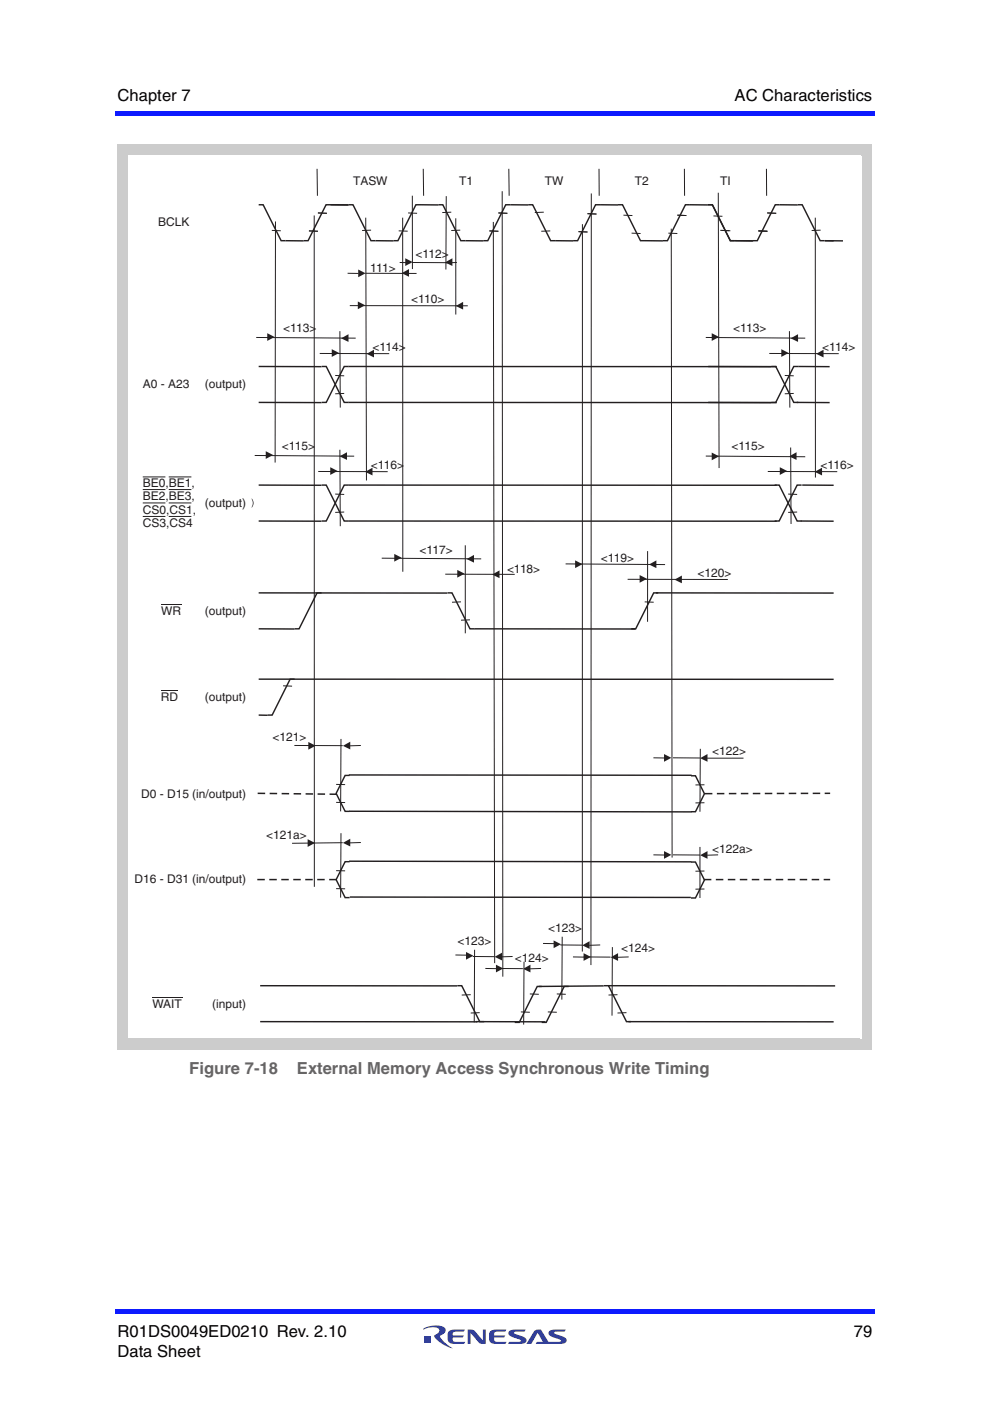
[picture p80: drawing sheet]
<svg xmlns="http://www.w3.org/2000/svg" width="210mm" height="297mm" viewBox="0 0 210 297" stroke-linecap="round" stroke-linejoin="round" font-family="sans-serif">
<defs><g id="words">
<g font-size="3.5">
<text x="24.9" y="21.4">Chapter 7</text>
<text x="155.7" y="21.4">AC Characteristics</text>
<text x="24.9" y="283.4">R01DS0049ED0210 Rev. 2.10</text>
<text x="24.9" y="287.6">Data Sheet</text>
<text x="181" y="283.4">79</text>
</g>
<g font-size="3.5" fill="#656565">
<text x="40.1" y="227.7">Figure 7-18</text>
<text x="63" y="227.7">External Memory Access Synchronous Write Timing</text>
</g>
<g font-size="2.5" fill="#231f20">
<text x="74.9" y="39.2">TASW</text>
<text x="97.4" y="39.2">T1</text>
<text x="115.5" y="39.2">TW</text>
<text x="134.6" y="39.2">T2</text>
<text x="152.7" y="39.2">TI</text>
<text x="33.5" y="47.8">BCLK</text>
<text x="78.5" y="57.7">111&gt;</text>
<text x="88.1" y="54.7">&lt;112&gt;</text>
<text x="87.2" y="64.3">&lt;110&gt;</text>
<text x="60" y="70.4">&lt;113&gt;</text>
<text x="155.4" y="70.4">&lt;113&gt;</text>
<text x="79" y="74.4">&lt;114&gt;</text>
<text x="174.3" y="74.4">&lt;114&gt;</text>
<text x="30.3" y="82.3">A0 - A23</text>
<text x="43.5" y="82.3">(output)</text>
<text x="59.8" y="95.4">&lt;115&gt;</text>
<text x="155.1" y="95.4">&lt;115&gt;</text>
<text x="78.7" y="99.5">&lt;116&gt;</text>
<text x="174" y="99.5">&lt;116&gt;</text>
<text x="30.3" y="103.2">BE0,BE1,</text>
<text x="30.3" y="106">BE2,BE3,</text>
<text x="43.5" y="107.5">(output)</text>
<text x="30.3" y="108.9">CS0,CS1,</text>
<text x="30.3" y="111.7">CS3,CS4</text>
<text x="88.9" y="117.4">&lt;117&gt;</text>
<text x="127.4" y="119.2">&lt;119&gt;</text>
<text x="107.5" y="121.4">&lt;118&gt;</text>
<text x="147.9" y="122.4">&lt;120&gt;</text>
<text x="34.2" y="130.4">WR</text>
<text x="43.5" y="130.3">(output)</text>
<text x="34.1" y="148.7">RD</text>
<text x="43.5" y="148.6">(output)</text>
<text x="57.8" y="157.1">&lt;121&gt;</text>
<text x="151" y="160.2">&lt;122&gt;</text>
<text x="29.9" y="169.2">D0 - D15 (in/output)</text>
<text x="56.4" y="177.9">&lt;121a&gt;</text>
<text x="151" y="180.8">&lt;122a&gt;</text>
<text x="28.5" y="187.3">D16 - D31 (in/output)</text>
<text x="116.2" y="197.6">&lt;123&gt;</text>
<text x="97" y="200.4">&lt;123&gt;</text>
<text x="131.7" y="201.9">&lt;124&gt;</text>
<text x="109.2" y="204">&lt;124&gt;</text>
<text x="32.3" y="213.7">WAIT</text>
<text x="45" y="213.6">(input)</text>
</g>
</g></defs>
<g fill="#323f99">
<path d="M99.2 281.9h.9l.5 .2 1.8 2.1v-2.3h.6v3l-1.3-.1-1.9-2.2v2.3h-.6z"/>
<path d="M95.1 282.3l.7-.4h2.8l-.3 .4-2 .1a.61 .61 0 0 0-.3 .7h2.4l-.4 .5h-2l.1 .8 2.5 .1-.3 .4a3.7 3.7 0 0 1-3.2-.3 2.55 2.55 0 0 1 0-2.3z"/>
<path d="M103.9 282.3l.7-.4h2.8l-.3 .4-2 .1a.61 .61 0 0 0-.3 .7h2.3l-.3 .5h-2l.1 .8 2.5 .1-.3 .4a3.7 3.7 0 0 1-3.2-.3 2.55 2.55 0 0 1 0-2.3z"/>
<path d="M108 282.2l.6-.3h2.8l-.2 .4-2.2 .2v.2l.5 .2a2.88 2.88 0 0 1 2.1 1.1 .73 .73 0 0 1-.8 .9h-3.1l.3-.4 2.4-.1v-.3l-.5-.2a2.87 2.87 0 0 1-2.1-1z"/>
<path d="M113.3 282.2a1.57 1.57 0 0 1 1.4-.3l1.6 2.6 2.6-.1v-.3l-.5-.2a2.87 2.87 0 0 1-2.1-1 .73 .73 0 0 1 .9-1h2.8l-.3 .4-2.2 .2v.2l.5 .2a2.88 2.88 0 0 1 2.1 1.1 .73 .73 0 0 1-.8 .9h-5.7l.2-.4h1.3l-1.1-1.9-1.3 2.3h-1.1z"/>
<path d="M90 283.4h1.4v1.4h-1.4z"/>
<path d="M89.8 281.7a4.9 4.9 0 0 1 4.5-.2 1.04 1.04 0 0 1-.8 1.6l-.2 .2a6 6 0 0 0 2.7 2.5 6.2 6.2 0 0 1-4-2.6l.2-.2a1.16 1.16 0 0 0 .9-1 2.36 2.36 0 0 0-2.8-.3l-.5 .2z"/>
</g>
<g fill="#0d1aff">
<path d="M24.4 277.5h.5v1.1h-.5z"/>
<path d="M24.9 277.5h160.6v1.1h-160.6z"/>
<path d="M185 23.5h.5v1.1h-.5z"/>
<path d="M24.4 23.5h160.6v1.1h-160.6z"/>
</g>
<path d="M24.9 30.6h160.1v191.9h-160.1z" fill="#ccc"/>
<g fill="#fff">
<path d="M27.4 33.1h155.1v186.9h-155.1z"/>
<path d="M27.4 32.9h155.2v.3h-155.2z"/>
<path d="M182.3 33.1h.3v187h-.3z"/>
<path d="M27.3 219.8h155.2v.3h-155.2z"/>
<path d="M27.3 32.9h.3v187.1h-.3z"/>
<path d="M28.5 35.8h152.9v181.5h-152.9z"/>
</g>
<path d="M54.8 102.8l13.4 .1M54.8 110.5h13.4M68.2 102.8h1l3.8 7.7h.9M73.9 110.5h90.8M73.9 102.8l90.8 .1M73.9 102.8h-.9l-3.8 7.7h-1M164.2 102.8h1l3.8 7.7h1M170 102.8h-1l-3.8 7.7h-.9M54.8 125.7h40M54.8 133.3l7.7 .1" fill="none" stroke="#231f20" stroke-width=".3"/>
<path d="M89.7 35.8l.1 5.7M107.9 35.8l.1 5.7M127 35.8v5.7M145.1 35.8v5.7M72.1 95.4v16.2M71.1 104.8h1.9M73 108.6h-1.9M167.1 104.8h1.9M169 108.6h-1.9M138.5 160.7h2.4M142.7 160.7h5.7" fill="none" stroke="#231f20" stroke-width=".21"/>
<path d="M140.8 159.9l1.5 .8-1.5 .8z" fill="#231f20"/>
<path d="M157.6 160.7h-7.7" fill="none" stroke="#231f20" stroke-width=".21"/>
<path d="M148.4 160.7l1.6-.8v1.6z" fill="#231f20"/>
<g fill="none" stroke="#231f20" stroke-width=".3">
<path d="M54.8 43.4h1l3.8 7.6h5.7l3.8-7.6 4.8 .1M73.9 43.4h.9l3.9 7.6 4.7 .1 1-.1 3.8-7.6 4.7 .1M92.9 43.4h1l3.8 7.6 4.8 .1 .9-.1 3.8-7.6 4.8 .1M112 43.4h.9l3.9 7.6 4.7 .1 1-.1 3.8-7.6 4.7 .1M131 43.4h1l3.8 7.6 4.8 .1 .9-.1 3.8-7.6 4.8 .1M150.1 43.4h.9l3.8 7.6 4.8 .1 1-.1 3.8-7.6 4.7 .1M169.1 43.4h1l3.8 7.6 2.9 .1M169.8 110.5h7M170.1 102.8l6.7 .1M68.2 125.7h-1l-3.8 7.6h-.9M94.9 125.7h.9l3.8 7.6h1M100.6 133.3l34.1 .1"/>
<path d="M139.1 125.7h37.7M139.5 125.7h-.9l-3.8 7.6h-1M54.8 151.6l2 .1M54.8 144h122M62.5 144h-1l-3.8 7.6h-.9M74 164.3l72.7 .1M74 172l72.6 .1M74.1 164.4h-.9l-1.9 3.8 1.9 3.8h.9M146.5 164.5h1l1.9 3.8-1.9 3.8h-1"/>
</g>
<g fill="none" stroke="#231f20" stroke-width=".21">
<path d="M67.2 35.8l.1 5.7M162.5 35.8v5.7M142.3 48.5l.2 133.3M98.7 115.6v18.7M97.7 127.6l-1.9 .1M99.6 131.4l-1.9 .1M136.7 127.6l1.9 .1M60 145.4l1.9 .1M72.3 156.7l-.1 15.3M148.5 158.8l-.1 13.3M71.3 166.3h1.9M71.3 170.1l1.9 .1"/>
<path d="M149.4 166.4h-1.9M149.4 170.2h-1.9"/>
</g>
<path d="M53.4 105.7a1.27 1.27 0 0 1 0 1.9 1.87 1.87 0 0 0 0-1.9z" fill-rule="evenodd" fill="#231f20"/>
<path d="M65.5 49h1.9M67.4 45.1l1.9 .1M95.7 45l-1.9 .1M96.6 46.3v20.4M97.6 48.8l-1.9 .1M133.9 49.4l1.9 .1M141.7 49.4l1.9 .1M143.6 45.6l1.9 .1M137.3 116.8v15M62.4 158.1h10.3" fill="none" stroke="#231f20" stroke-width=".21"/>
<path d="M70.1 43.4l3.8 .1" fill="none" stroke="#231f20" stroke-width=".3"/>
<path d="M71.5 168.4l-16.9-.2M149.5 168.3l26.5-.1" fill="none" stroke="#231f20" stroke-width=".32" stroke-dasharray="1.6 1" stroke-linecap="butt"/>
<path d="M65.4 157.3l1.5 .8-1.5 .8z" fill="#231f20"/>
<path d="M76.5 158.1h-2.3" fill="none" stroke="#231f20" stroke-width=".21"/>
<path d="M72.7 158.1l1.6-.8v1.6z" fill="#231f20"/>
<g fill="none" stroke="#231f20" stroke-width=".21">
<path d="M103.8 49h1.9M105.7 45.1l1.9 .1M122.7 49.1l1.9 .1M123.5 47.5v154.2M124.6 45.3l1.9 .1M125.4 41l-.1 163.6M160.8 49h1.9M162.7 45.1l1.9 .1M167.6 94.9l.1 16.2M99.8 210.9l-1.9 .1M101.7 214.7l-1.9 .1M121.5 202.9h2.3"/>
<path d="M123.7 202.9h5.7"/>
</g>
<path d="M55.2 209h41.7M55.2 216.6h46M96.9 209h1l3.8 7.6h1M100.9 216.6h14.7M120.6 209.1h-1l-3.8 7.7h-.9M129 209h48.1" fill="none" stroke="#231f20" stroke-width=".3"/>
<path d="M123.7 202.1l1.6 .8-1.6 .8z" fill="#231f20"/>
<path d="M133.3 202.9l-2.3 .1" fill="none" stroke="#231f20" stroke-width=".21"/>
<path d="M129.5 203l1.5-.9v1.6z" fill="#231f20"/>
<path d="M115.1 200l2.4 .1M118.8 200.3l4.6 .1" fill="none" stroke="#231f20" stroke-width=".21"/>
<path d="M117.4 199.4l1.5 .8-1.5 .8z" fill="#231f20"/>
<path d="M127.3 200.3l-2.4 .1" fill="none" stroke="#231f20" stroke-width=".21"/>
<path d="M123.4 200.4l1.6-.9v1.7z" fill="#231f20"/>
<path d="M128.1 209h.9l3.8 7.6h1" fill="none" stroke="#231f20" stroke-width=".3"/>
<path d="M104.6 47.1l.3 157.1M106.5 40.5l.1 166.6M119.2 198.6l-.1 13.3M102.9 205.3l2.3 .1M105.2 205.3l5.7 .1M116.1 214.5l2 .1M118.1 210.7l1.9 .1M129.8 200.8v14.5M130.9 210.9l-1.9 .1M132.8 214.7l-1.9 .1" fill="none" stroke="#231f20" stroke-width=".21"/>
<path d="M105.2 204.5l1.5 .8-1.5 .9z" fill="#231f20"/>
<path d="M114.7 205.3l-2.3 .1" fill="none" stroke="#231f20" stroke-width=".21"/>
<path d="M110.9 205.4l1.6-.9v1.7z" fill="#231f20"/>
<path d="M96.6 202.5h2.3M100.2 202.8h4.6" fill="none" stroke="#231f20" stroke-width=".21"/>
<path d="M98.8 201.8l1.6 .8-1.6 .9z" fill="#231f20"/>
<path d="M108.7 202.8l-2.3 .1" fill="none" stroke="#231f20" stroke-width=".21"/>
<path d="M104.9 202.9l1.5-.9v1.6z" fill="#231f20"/>
<path d="M77.5 46.2l.2 55.7M78.7 48.8l-1.9 .1M115.3 45l-1.9 .1M116.7 49h-1.9M152.3 40.9l.2 58.3M152.7 48.8l1.9 .1M74.2 64.8h25M100.6 201.4l-.1 15.4M110.4 214.5l1.9 .1M111.1 203.9l-.1 13.3M112.3 210.7l1.9 .1" fill="none" stroke="#231f20" stroke-width=".21"/>
<path d="M114.9 209.1h-1l-3.8 7.7h-1M128 209l-13.8 .1M133.3 216.6h43.5" fill="none" stroke="#231f20" stroke-width=".3"/>
<g fill="#231f20">
<path d="M75.9 63.9l1.5 .8-1.5 .9z"/>
<path d="M96.6 64.9l1.6-.9v1.6z"/>
</g>
<path d="M54.8 77.7h13.4M68.2 77.7h1l3.8 7.6h.9M73.9 77.7h90.8M73.9 77.7h-.9l-3.8 7.6h-1M54.8 85.3l13.4 .1M73.9 85.3l90.8 .1" fill="none" stroke="#231f20" stroke-width=".3"/>
<path d="M54.3 71.6l21.1 .1M71.1 79.6l1.9 .1M72.1 70.2v16.2M73 83.4l-1.9 .1" fill="none" stroke="#231f20" stroke-width=".21"/>
<g fill="#231f20">
<path d="M56.7 70.6l1.5 .8-1.5 .9z"/>
<path d="M72.3 71.7l1.6-.8v1.6z"/>
</g>
<path d="M73.7 57.9l2.3 .1M77.5 57.9l10.8 .1" fill="none" stroke="#231f20" stroke-width=".21"/>
<g fill="#231f20">
<path d="M75.9 57.1l1.6 .8-1.6 .9z"/>
<path d="M85.2 57.9l1.5-.9v1.7z"/>
</g>
<path d="M84.7 55.7h2.4M87.3 55.7h7.3" fill="none" stroke="#231f20" stroke-width=".21"/>
<path d="M85.9 54.8l1.6 .8-1.6 .8z" fill="#231f20"/>
<path d="M96.9 55.7h-2.4" fill="none" stroke="#231f20" stroke-width=".21"/>
<path d="M94.4 55.6l1.5-.8v1.6z" fill="#231f20"/>
<path d="M57.6 48.8l1.9 .1M58.4 47l-.1 51.1M84.5 48.9l1.9 .1M85.4 46.2v75M86.5 45.1l1.9 .1M87.4 41.5v15.5M94.6 41.6l-.1 15.5M67.8 74.9l14.7 .1" fill="none" stroke="#231f20" stroke-width=".21"/>
<g fill="#231f20">
<path d="M70.3 74l1.6 .8-1.6 .9z"/>
<path d="M77.7 75l1.6-.9v1.7z"/>
</g>
<path d="M54 96.6l21.1 .1" fill="none" stroke="#231f20" stroke-width=".21"/>
<g fill="#231f20">
<path d="M56.3 95.7l1.6 .8-1.6 .8z"/>
<path d="M72 96.8l1.6-.9v1.6z"/>
</g>
<path d="M67.5 100h14.7" fill="none" stroke="#231f20" stroke-width=".21"/>
<g fill="#231f20">
<path d="M70 99.1l1.6 .8-1.6 .8z"/>
<path d="M77.4 100l1.6-.8v1.6z"/>
</g>
<path d="M80.9 118.3l21.1 .2" fill="none" stroke="#231f20" stroke-width=".21"/>
<g fill="#231f20">
<path d="M83.6 117.4l1.6 .8-1.6 .9z"/>
<path d="M98.9 118.5l1.6-.8v1.6z"/>
</g>
<path d="M94.4 121.7l14.7 .1" fill="none" stroke="#231f20" stroke-width=".21"/>
<g fill="#231f20">
<path d="M97 120.8l1.5 .8-1.5 .9z"/>
<path d="M104.3 121.8l1.6-.9v1.7z"/>
</g>
<path d="M155.9 51l3.8 .1M174.9 51l3.8 .1M150.2 77.7h13.3M163.5 77.7h1l3.8 7.6h.9M169.2 77.7h-.9l-3.8 7.6h-1M150.2 85.3l13.3 .1" fill="none" stroke="#231f20" stroke-width=".3"/>
<path d="M160.8 49h1.9M172.9 46.2v55M174 48.8l-1.9 .1M149.6 71.6l21.1 .1M166.4 79.6l1.9 .1M167.4 70.2l.1 16.2M168.3 83.4l-1.9 .1" fill="none" stroke="#231f20" stroke-width=".21"/>
<g fill="#231f20">
<path d="M150.9 70.6l1.6 .8-1.6 .9z"/>
<path d="M167.6 71.7l1.6-.8v1.6z"/>
</g>
<path d="M152.9 48.8l1.9 .1M163.1 74.9l14.7 .1" fill="none" stroke="#231f20" stroke-width=".21"/>
<g fill="#231f20">
<path d="M165.7 74l1.5 .8-1.5 .9z"/>
<path d="M173 75l1.6-.9v1.7z"/>
<path d="M150.9 95.9l1.6 .9-1.6 .8z"/>
<path d="M167.3 96.8l1.6-.9v1.6z"/>
</g>
<path d="M162.8 100h14.7" fill="none" stroke="#231f20" stroke-width=".21"/>
<g fill="#231f20">
<path d="M165.3 99.1l1.6 .8-1.6 .8z"/>
<path d="M172.7 100l1.6-.8v1.6z"/>
</g>
<path d="M149.6 96.7l21.1 .1" fill="none" stroke="#231f20" stroke-width=".21"/>
<path d="M169.2 77.7h6.7M168.9 85.3l7 .1" fill="none" stroke="#231f20" stroke-width=".3"/>
<g fill="#231f20">
<path d="M121.9 118.8l1.6 .8-1.6 .8z"/>
<path d="M137.6 119.7l1.6-.9v1.6z"/>
</g>
<path d="M133.1 122.8l21.2 .1" fill="none" stroke="#231f20" stroke-width=".21"/>
<g fill="#231f20">
<path d="M135.6 121.9l1.6 .8-1.6 .9z"/>
<path d="M143 122.9l1.6-.9v1.7z"/>
</g>
<path d="M132.2 45.6l1.9 .1M151.3 45.8l1.9 .1M119.9 119.6l21.1 .1M138.5 181.2l2.4 .1M142.7 181.2l5.7 .1" fill="none" stroke="#231f20" stroke-width=".21"/>
<path d="M140.8 180.4l1.5 .8-1.5 .9z" fill="#231f20"/>
<path d="M152.3 181.2l-2.4 .1" fill="none" stroke="#231f20" stroke-width=".21"/>
<path d="M148.4 181.3l1.6-.9v1.7z" fill="#231f20"/>
<path d="M72.3 176.7l-.1 13.6M72.7 178.7l-10.8 .1M148.4 179.6v10.8M71.3 184.6h1.9M71.3 188.4h1.9M149.4 184.7h-1.9M149.4 188.5h-1.9" fill="none" stroke="#231f20" stroke-width=".21"/>
<path d="M74 182.6l72.6 .1M74.1 182.7h-.9l-1.9 3.8 1.9 3.8h.9M74.2 190.2l72.3 .1M146.5 182.8h1l1.9 3.8-1.9 3.8h-1" fill="none" stroke="#231f20" stroke-width=".3"/>
<path d="M71.4 186.5h-16.8M149.2 186.5h26.8" fill="none" stroke="#231f20" stroke-width=".32" stroke-dasharray="1.6 1" stroke-linecap="butt"/>
<path d="M65.2 177.9l1.6 .8-1.6 .9z" fill="#231f20"/>
<path d="M76.5 178.6l-2.3 .1" fill="none" stroke="#231f20" stroke-width=".21"/>
<path d="M72.7 178.7l1.6-.9v1.7z" fill="#231f20"/>
<path d="M66.6 45.7v142.3M30.3 101.1h4.8M30.3 103.8h4.8M30.3 106.6h4.8M30.3 109.5h4.8M35.8 101.1h4.8M35.8 103.8h4.8M35.8 106.6h4.8M35.8 109.5h4.8M34.1 128.1h4.4M34.2 146.4h3.5M32.3 211.4h6.3" fill="none" stroke="#231f20" stroke-width=".21"/>
<use href="#words"/>
</svg>
